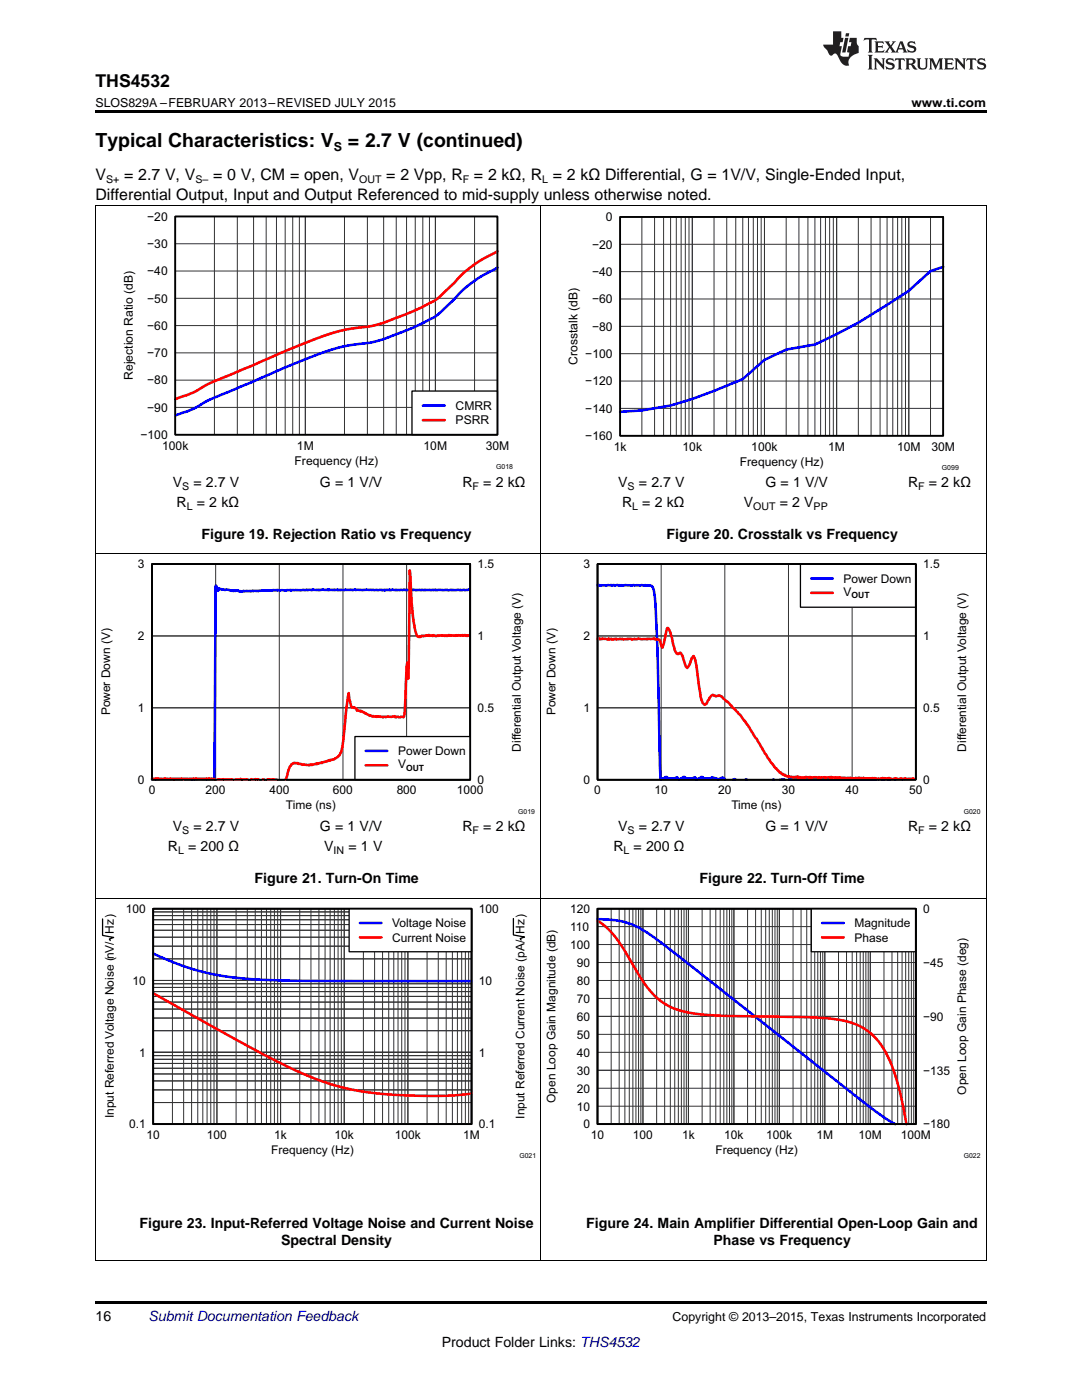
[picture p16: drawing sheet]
<svg xmlns="http://www.w3.org/2000/svg" width="216mm" height="279mm" viewBox="0 0 216 279" stroke-linecap="round" stroke-linejoin="round" font-family="sans-serif">
<defs><g id="words">
<g font-size="3.9">
<text x="19" y="29.3">Typical Characteristics: V</text>
<text x="69.4" y="29.3">= 2.7 V (continued)</text>
</g>
<text font-size="3.5" x="19" y="17.3">THS4532</text>
<g font-size="3.2">
<text x="19" y="36">V</text>
<text x="24.8" y="36">= 2.7 V, V</text>
<text x="42.5" y="36">= 0 V, CM = open, V</text>
<text x="77.1" y="36">= 2 Vpp, R = 2 kΩ, R = 2 kΩ Differential, G = 1V/V, Single-Ended Input,</text>
<text x="19" y="39.9">Differential Output, Input and Output Referenced to mid-supply unless otherwise noted.</text>
</g>
<g font-size="2.8">
<text x="34.5" y="97.2">V</text>
<text x="35.2" y="101.1">R</text>
<text x="38.6" y="97.2">= 2.7 V</text>
<text x="39.3" y="101.1">= 2 kΩ</text>
<text x="63.8" y="97.2">G = 1 V/V</text>
<text x="92.3" y="97.2">R</text>
<text x="96.4" y="97.2">= 2 kΩ</text>
<text x="123.4" y="97.2">V</text>
<text x="124.1" y="101.1">R</text>
<text x="127.5" y="97.2">= 2.7 V</text>
<text x="128.2" y="101.1">= 2 kΩ</text>
<text x="148.4" y="101.1">V</text>
<text x="152.7" y="97.2">G = 1 V/V</text>
<text x="155.6" y="101.1">= 2 V</text>
<text x="181.2" y="97.2">R</text>
<text x="185.3" y="97.2">= 2 kΩ</text>
<text x="40.2" y="107.5">Figure 19. Rejection Ratio vs Frequency</text>
<text x="133" y="107.5">Figure 20. Crosstalk vs Frequency</text>
<text x="34.5" y="165.9">V</text>
<text x="38.6" y="165.9">= 2.7 V</text>
<text x="63.8" y="165.9">G = 1 V/V</text>
<text x="92.3" y="165.9">R</text>
<text x="96.4" y="165.9">= 2 kΩ</text>
<text x="123.4" y="165.9">V</text>
<text x="127.5" y="165.9">= 2.7 V</text>
<text x="152.7" y="165.9">G = 1 V/V</text>
<text x="181.2" y="165.9">R</text>
<text x="185.3" y="165.9">= 2 kΩ</text>
<text x="33.5" y="169.9">R</text>
<text x="37.5" y="169.9">= 200 Ω</text>
<text x="64.7" y="169.9">V</text>
<text x="69.5" y="169.9">= 1 V</text>
<text x="122.4" y="169.9">R</text>
<text x="126.4" y="169.9">= 200 Ω</text>
<text x="50.8" y="176.2">Figure 21. Turn-On Time</text>
<text x="139.6" y="176.2">Figure 22. Turn-Off Time</text>
<text x="27.8" y="245">Figure 23. Input-Referred Voltage Noise and Current Noise</text>
<text x="117" y="245">Figure 24. Main Amplifier Differential Open-Loop Gain and</text>
<text x="56.1" y="248.5">Spectral Density</text>
<text x="142.4" y="248.5">Phase vs Frequency</text>
<text x="19" y="263.6">16</text>
<text x="88.2" y="268.9">Product Folder Links: THS4532</text>
</g>
<text font-size="2.8" fill="#0000c8" x="29.6" y="263.6">Submit Documentation Feedback</text>
<g font-size="2.5">
<text x="19" y="21.4">SLOS829A –FEBRUARY 2013–REVISED JULY 2015</text>
<text x="181.9" y="21.4">www.ti.com</text>
<text x="66.6" y="30.1">S</text>
<text x="134.2" y="263.6">Copyright © 2013–2015, Texas Instruments Incorporated</text>
</g>
<g font-size="2.4">
<text x="29.4" y="44.1">−20</text>
<text x="120.9" y="44.2">0</text>
<text x="29.4" y="49.5">−30</text>
<text x="118.1" y="49.6">−20</text>
<text x="29.4" y="55">−40</text>
<text x="118.1" y="55.1">−40</text>
<text x="29.4" y="65.8">−60</text>
<text x="29.4" y="60.4">−50</text>
<text x="118.1" y="60.5">−60</text>
<text x="29.4" y="71.3">−70</text>
<text x="116.8" y="71.5">−100</text>
<text x="118.1" y="66">−80</text>
<text x="26.5" y="75.8" transform="rotate(-90 26.5 75.8)">Rejection Ratio (dB)</text>
<text x="29.4" y="76.7">−80</text>
<text x="115.3" y="72.8" transform="rotate(-90 115.3 72.8)">Crosstalk (dB)</text>
<text x="116.8" y="76.9">−120</text>
<text x="29.4" y="82.2">−90</text>
<text x="90.9" y="81.8">CMRR</text>
<text x="116.8" y="82.4">−140</text>
<text x="28" y="87.6">−100</text>
<text x="32.3" y="89.7">100k</text>
<text x="59.3" y="89.7">1M</text>
<text x="84.5" y="89.7">10M</text>
<text x="90.9" y="84.7">PSRR</text>
<text x="96.9" y="89.7">30M</text>
<text x="116.8" y="87.8">−160</text>
<text x="122.5" y="90">1k</text>
<text x="136.2" y="90">10k</text>
<text x="149.9" y="90">100k</text>
<text x="165.3" y="90">1M</text>
<text x="179" y="90">10M</text>
<text x="185.8" y="90">30M</text>
<text x="58.8" y="92.7">Frequency (Hz)</text>
<text x="147.6" y="93">Frequency (Hz)</text>
<text x="27.5" y="113.4">3</text>
<text x="95.3" y="113.4">1.5</text>
<text x="116.4" y="113.4">3</text>
<text x="184.2" y="113.4">1.5</text>
<text x="168.3" y="116.3">Power Down</text>
<text x="168.3" y="118.9">V</text>
<text x="27.5" y="127.8">2</text>
<text x="95.3" y="127.8">1</text>
<text x="116.4" y="127.8">2</text>
<text x="184.2" y="127.8">1</text>
<text x="22" y="142.8" transform="rotate(-90 22 142.8)">Power Down (V)</text>
<text x="27.5" y="142.1">1</text>
<text x="95.3" y="142.1">0.5</text>
<text x="110.9" y="142.8" transform="rotate(-90 110.9 142.8)">Power Down (V)</text>
<text x="116.4" y="142.1">1</text>
<text x="184.2" y="142.1">0.5</text>
<text x="79.4" y="150.7">Power Down</text>
<text x="79.4" y="153.4">V</text>
<text x="103.9" y="150" transform="rotate(-90 103.9 150)">Differential Output Voltage (V)</text>
<text x="192.8" y="150" transform="rotate(-90 192.8 150)">Differential Output Voltage (V)</text>
<text x="27.5" y="156.5">0</text>
<text x="29.7" y="158.5">0</text>
<text x="41" y="158.5">200</text>
<text x="53.7" y="158.5">400</text>
<text x="57" y="161.5">Time (ns)</text>
<text x="66.4" y="158.5">600</text>
<text x="79.2" y="158.5">800</text>
<text x="91.2" y="158.5">1000</text>
<text x="95.3" y="156.5">0</text>
<text x="116.4" y="156.5">0</text>
<text x="118.6" y="158.5">0</text>
<text x="130.6" y="158.5">10</text>
<text x="143.3" y="158.5">20</text>
<text x="145.9" y="161.5">Time (ns)</text>
<text x="156" y="158.5">30</text>
<text x="168.7" y="158.5">40</text>
<text x="181.4" y="158.5">50</text>
<text x="184.2" y="156.5">0</text>
<text x="25.1" y="182.2">100</text>
<text x="78.3" y="185.1">Voltage Noise</text>
<text x="95.6" y="182.2">100</text>
<text x="113.8" y="185.8">110</text>
<text x="113.8" y="182.2">120</text>
<text x="170.5" y="185.1">Magnitude</text>
<text x="184.2" y="182.2">0</text>
<text x="78.3" y="187.9">Current Noise</text>
<text x="113.8" y="189.4">100</text>
<text x="170.5" y="187.9">Phase</text>
<text x="26.5" y="196.5">10</text>
<text x="95.6" y="196.5">10</text>
<text x="115.1" y="196.5">80</text>
<text x="115.1" y="192.9">90</text>
<text x="184.2" y="192.9">−45</text>
<text x="115.1" y="203.7">60</text>
<text x="115.1" y="200.1">70</text>
<text x="184.2" y="203.7">−90</text>
<text x="115.1" y="207.3">50</text>
<text x="27.8" y="210.9">1</text>
<text x="95.6" y="210.9">1</text>
<text x="115.1" y="214.5">30</text>
<text x="115.1" y="210.9">40</text>
<text x="184.2" y="214.5">−135</text>
<text x="110.9" y="220.1" transform="rotate(-90 110.9 220.1)">Open Loop Gain Magnitude (dB)</text>
<text x="115.1" y="221.6">10</text>
<text x="115.1" y="218">20</text>
<text x="192.8" y="218.5" transform="rotate(-90 192.8 218.5)">Open Loop Gain Phase (deg)</text>
<text x="22.7" y="223.2" transform="rotate(-90 22.7 223.2)">Input Referred Voltage Noise (nV/ Hz)</text>
<text x="25.8" y="225.2">0.1</text>
<text x="29.3" y="227.3">10</text>
<text x="41.3" y="227.3">100</text>
<text x="54.7" y="227.3">1k</text>
<text x="66.8" y="227.3">10k</text>
<text x="78.8" y="227.3">100k</text>
<text x="92.4" y="227.3">1M</text>
<text x="95.6" y="225.2">0.1</text>
<text x="104.7" y="223.3" transform="rotate(-90 104.7 223.3)">Input Referred Current Noise (pA/ Hz)</text>
<text x="116.4" y="225.2">0</text>
<text x="117.9" y="227.3">10</text>
<text x="126.3" y="227.3">100</text>
<text x="136.1" y="227.3">1k</text>
<text x="144.5" y="227.3">10k</text>
<text x="152.9" y="227.3">100k</text>
<text x="162.9" y="227.3">1M</text>
<text x="171.3" y="227.3">10M</text>
<text x="179.7" y="227.3">100M</text>
<text x="184.2" y="225.2">−180</text>
<text x="54.1" y="230.3">Frequency (Hz)</text>
<text x="142.7" y="230.3">Frequency (Hz)</text>
</g>
<g font-size="2.1">
<text x="21.2" y="36.6">S+</text>
<text x="39" y="36.6">S–</text>
<text x="71.7" y="36.6">OUT</text>
<text x="92.4" y="36.6">F</text>
<text x="108.2" y="36.6">L</text>
<text x="36.3" y="97.7">S</text>
<text x="37.3" y="101.7">L</text>
<text x="94.3" y="97.7">F</text>
<text x="125.2" y="97.7">S</text>
<text x="126.2" y="101.7">L</text>
<text x="150.3" y="101.7">OUT</text>
<text x="162.3" y="101.7">PP</text>
<text x="183.2" y="97.7">F</text>
<text x="36.3" y="166.5">S</text>
<text x="94.3" y="166.5">F</text>
<text x="125.2" y="166.5">S</text>
<text x="183.2" y="166.5">F</text>
<text x="35.5" y="170.5">L</text>
<text x="66.6" y="170.5">IN</text>
<text x="124.4" y="170.5">L</text>
</g>
<g font-size="1.7">
<text x="169.9" y="119.4">OUT</text>
<text x="81" y="153.8">OUT</text>
</g>
<g font-size="1.4">
<text x="99" y="93.7">G018</text>
<text x="187.9" y="93.9">G099</text>
<text x="103.4" y="162.4">G019</text>
<text x="192.3" y="162.4">G020</text>
<text x="103.7" y="231.2">G021</text>
<text x="192.3" y="231.2">G022</text>
</g>
</g></defs>
<path d="M19 251.5l.2 .1zM196.7 251.5l.1 .1zM19 259.7h177.8v.5h-177.8z" fill="#000"/>
<path d="M19.1 179.3v72.3M107.9 179.3v72.3M196.8 179.3v72.3M19 251.5h177.8" fill="none" stroke="#000" stroke-width=".2"/>
<path d="M20.5 183.4v3.3l2.2 .4-.9 .3 .2 .3M30.6 181.3h63.5v43.1h-63.5zM102.4 183.3v3.3l2.3 .4-.9 .3 .2 .3" fill="none" stroke="#000" stroke-width=".26"/>
<g fill="none" stroke="#333" stroke-width=".2">
<path d="M30.6 181.3h63.5v43.1h-63.5zM30.6 200h63.5M30.6 198.9h63.5M30.6 197.9h63.5M30.6 197.1h63.5M30.6 196.3h63.5M30.6 195.7h63.5M30.6 191.4h63.5M30.6 188.8h63.5M30.6 187h63.5M30.6 185.7h63.5M30.6 184.5h63.5"/>
<path d="M30.6 183.6h63.5M30.6 182.7h63.5M30.6 182h63.5M34.4 181.3v43.1M36.6 181.3v43.1M38.2 181.3v43.1M39.5 181.3v43.1M40.5 181.3v43.1M41.3 181.3v43.1M42.1 181.3v43.1M42.7 181.3v43.1M43.3 181.3v43.1"/>
<path d="M47.1 181.3v43.1M49.3 181.3v43.1M50.9 181.3v43.1M52.2 181.3v43.1M53.2 181.3v43.1M54 181.3v43.1M54.8 181.3v43.1M55.4 181.3v43.1M56 181.3v43.1M59.8 181.3v43.1M62 181.3v43.1M63.6 181.3v43.1"/>
<path d="M64.9 181.3v43.1M65.9 181.3v43.1M66.7 181.3v43.1M67.5 181.3v43.1M68.1 181.3v43.1M68.7 181.3v43.1M72.5 181.3v43.1M74.7 181.3v43.1M76.3 181.3v43.1M77.6 181.3v43.1M78.6 181.3v43.1M79.4 181.3v43.1"/>
<path d="M80.2 181.3v43.1M80.8 181.3v43.1M81.4 181.3v43.1M85.2 181.3v43.1M87.5 181.3v43.1M89 181.3v43.1M90.3 181.3v43.1M91.3 181.3v43.1M92.1 181.3v43.1M92.9 181.3v43.1M93.5 181.3v43.1M30.6 217.5h63.5"/>
<path d="M30.6 215.7h63.5M30.6 214.3h63.5M30.6 213.2h63.5M30.6 212.2h63.5M30.6 211.4h63.5M30.6 210.7h63.5M30.6 210h63.5M30.6 205.7h63.5M30.6 203.2h63.5M30.6 201.4h63.5M30.6 220h63.5"/>
</g>
<path d="M30.6 190.3l4.7 2 4.5 1.5 4.1 .9 4.5 .6 4.7 .3 7 .1 34 .1" fill="none" stroke="#00f" stroke-width=".51"/>
<path d="M30.6 198.2l23.2 12.9 6.6 3.2 5.4 2 5.7 1.4 6.4 .7 9.8 .3 3.9-.2 2.5-.3" fill="none" stroke="#f00" stroke-width=".51"/>
<path d="M69.7 181.3h24.4v8.6h-24.4z" fill="#fff"/>
<path d="M69.7 181.3h24.4v8.6h-24.4zM119.2 181.3h63.5v43.1h-63.5z" fill="none" stroke="#000" stroke-width=".26"/>
<path d="M71.8 184.2h4.3M119.2 183.4l2.7 .2 2.3 .3a21.3 21.3 0 0 1 8.2 4.6l39.9 31.4 3.8 2.9 2.5 1.6" fill="none" stroke="#00f" stroke-width=".51"/>
<path d="M71.8 187.1h4.3M119.2 183.7a17.9 17.9 0 0 1 6.1 7.2l1 1.6a21 21 0 0 0 6.1 7.7 20.4 20.4 0 0 0 10.2 2.4l19.5 .4 4.1 .3 2.5 .5a11.8 11.8 0 0 1 8.6 7.3 51.6 51.6 0 0 1 3.6 13.3" fill="none" stroke="#f00" stroke-width=".51"/>
<path d="M30.6 181.3h63.5v43.1h-63.5z" fill="none" stroke="#000" stroke-width=".34"/>
<g fill="none" stroke="#333" stroke-width=".2">
<path d="M119.2 181.3h63.5v43.1h-63.5zM119.2 199.3h63.5M119.2 195.7h63.5M119.2 192.1h63.5M119.2 188.5h63.5M119.2 184.9h63.5M122 181.3v43.1M123.6 181.3v43.1M124.7 181.3v43.1M125.6 181.3v43.1M126.3 181.3v43.1M126.9 181.3v43.1"/>
<path d="M127.4 181.3v43.1M127.9 181.3v43.1M128.3 181.3v43.1M131 181.3v43.1M132.6 181.3v43.1M133.8 181.3v43.1M134.6 181.3v43.1M135.4 181.3v43.1M136 181.3v43.1M136.5 181.3v43.1M137 181.3v43.1M137.4 181.3v43.1"/>
<path d="M140.1 181.3v43.1M141.7 181.3v43.1M142.8 181.3v43.1M143.7 181.3v43.1M144.4 181.3v43.1M145 181.3v43.1M145.6 181.3v43.1M146 181.3v43.1M146.4 181.3v43.1M149.2 181.3v43.1M150.8 181.3v43.1M151.9 181.3v43.1"/>
<path d="M152.8 181.3v43.1M153.5 181.3v43.1M154.1 181.3v43.1M154.6 181.3v43.1M155.1 181.3v43.1M155.5 181.3v43.1M158.2 181.3v43.1M159.8 181.3v43.1M161 181.3v43.1M161.9 181.3v43.1M162.6 181.3v43.1M163.2 181.3v43.1"/>
<path d="M163.7 181.3v43.1M164.2 181.3v43.1M164.6 181.3v43.1M167.3 181.3v43.1M168.9 181.3v43.1M170 181.3v43.1M170.9 181.3v43.1M171.6 181.3v43.1M172.3 181.3v43.1M172.8 181.3v43.1M173.2 181.3v43.1M173.7 181.3v43.1"/>
<path d="M176.4 181.3v43.1M178 181.3v43.1M179.1 181.3v43.1M180 181.3v43.1M180.7 181.3v43.1M181.3 181.3v43.1M181.9 181.3v43.1M182.3 181.3v43.1M119.2 217.2h63.5M119.2 213.6h63.5M119.2 210h63.5M119.2 206.4h63.5"/>
<path d="M119.2 202.8h63.5M119.2 220.8h63.5"/>
</g>
<path d="M161.9 181.3h20.8v8.6h-20.8z" fill="#fff"/>
<path d="M30.3 112.6h63.5v43h-63.5zM161.9 181.3h20.8v8.6h-20.8z" fill="none" stroke="#000" stroke-width=".26"/>
<path d="M93.7 117.8l-9.5-.1-1.3 .1-.6-.1-.9 .1-.8-.2-.2 .2-1.3-.1-.1 .1-.7-.2-.3 .2-.4-.1-.8 .2-.1-.2-.5 .1-3.2-.1-2 .1-.2-.2-.3 .2-1.6-.2-.2 .2-.6-.1-.7 .1-.1-.1-1.5 .1-.2-.2-.1 .2-1.1-.2-.8 .2-2.4-.1-.3 .1-.3-.1-2.5 .1-.1-.1-1.1 .2-2.4-.2-.2 .2h-2.6l-.2 .1h-1l-.1-.1-.3 .1-.8-.1-.4 .1-.3-.1-.4 .2-.6-.1-.1-.2-.9 .2-.1-.2-.2 .1-.6-.2h-1.1l-.9-.3-.2 .5h-.1l-.2-1h-.2l-.2 38.6-.5-.1-.9 .1-1.8-.1-2.2 .2-.1-.2-1 .1-.1-.1-.5 .2-1.3-.2-1 .1-1.7-.1-1.4 .1M164 184.2h4.3" fill="none" stroke="#00f" stroke-width=".51"/>
<g fill="none" stroke="#f00" stroke-width=".51">
<path d="M93.7 126.8l-.5 .1-.4-.2-1 .2-.6-.1-.4 .1-1.3-.2-.2 .2h-1.1l-.1-.1-1.1 .2-.4-.2a.93 .93 0 0 1-1-.1l-.1 .2-.3-.1-.4 .1h-.7l-.2 .2-.6-.1a13.9 13.9 0 0 1-1-5.3l-.5-7.9-.3 21.6-.1 .1-.1-3.2-.7 10.7-.1 .1-.5-.1-.4 .1-.2-.1-.6 .1-.1-.2-.6 .2-.9-.1-.3 .1-.1-.1-.4 .1-.7-.2-.5 .2-.2-.1a3 3 0 0 1-2-.6h-.1l-.1-.2-.7-.2-.1-.2-.1 .1-.7-.1-.1-.3-.4-.3-.1 .1-.4-.1-.5-1.7-.1-1.2-.5 3.5a41 41 0 0 1-1.2 8.5 1.79 1.79 0 0 1-1.1 1.1l-2.2 .7-.4 .2-.1-.2-.7 .4-.2-.2-.1 .2-.9 .2-.2-.1-.3 .1-1.9-.2a1.47 1.47 0 0 0-2.2 1l-.3 1.5-.4 .6M30.3 155.4l.3 .1 1-.1 .1 .1 .4-.1 .4 .1 .4-.1 .4 .2 .7-.2 .3 .1 .2-.1 .1 .2 .2-.2 .1 .1 1.4-.1 .3 .2 .3-.2 .7 .1 1.6-.1 .8 .1 1.8-.1 .3 .1 .7-.1 .1 .2M43.4 155.6h.2M43.7 155.6h.3M44.2 155.6h.7M45.1 155.6h.3M45.7 155.6h.1M46 155.6h.2M46.3 155.6h.2M46.8 155.6h.2M47.2 155.6h.3M47.9 155.6l.1-.2 .1 .2h.6"/>
<path d="M48.9 155.6h.5M50.1 155.6v-.1l.3 .1M50.7 155.6l.3-.1 .6 .1M52.4 155.6h.3M53.3 155.6h.4M53.8 155.6h.1M54.2 155.6h.7M55.2 155.6h.1M164 187.1h4.3"/>
</g>
<path d="M119.2 181.3h63.5v43.1h-63.5z" fill="none" stroke="#000" stroke-width=".34"/>
<path d="M19.1 110.5v68.8M107.9 110.5v68.8M196.8 110.5v68.8M19 179.2h177.8" fill="none" stroke="#000" stroke-width=".2"/>
<path d="M30.3 112.6h63.5v43h-63.5zM43 112.6v43M55.7 112.6v43M68.4 112.6v43M81.1 112.6v43M30.3 126.9h63.5M30.3 141.3h63.5" fill="none" stroke="#333" stroke-width=".2"/>
<path d="M70.8 147h23v8.6h-23z" fill="#fff"/>
<path d="M119.2 112.6h63.5v43h-63.5zM70.8 147h23v8.6h-23z" fill="none" stroke="#000" stroke-width=".26"/>
<g fill="none" stroke="#00f" stroke-width=".51">
<path d="M119.2 116.8l2.7-.1 .2 .2 .4-.1 .2 .1 .5-.2 .3 .2 .2-.1 .1 .1 1-.1 1.2 .1 .5-.1 2.9 .1a.8 .8 0 0 1 1 .7l.1 .6a356.8 356.8 0 0 1 1 27.9l.3 9.5 1.1-.5a2.82 2.82 0 0 0 2.2 .1l.3 .4 1.1-.5a2.81 2.81 0 0 0 2.2 .1l.2 .4 1.2-.5a2.82 2.82 0 0 0 2.1 .1l.5 .1a1.16 1.16 0 0 0 1.4-.1h.1l.5 .4M73 149.9h4.3M146.2 155.6h.2M146.4 155.6l.3-.1 .1 .1M148.8 155.6h.2M154.2 155.6h.2M155.7 155.6h.1M156 155.6h.6M157.4 155.6h1.4M158.9 155.6h.1M159.4 155.6l.2-.1 .1 .1M159.8 155.6h1.2"/>
<path d="M161.1 155.6l1.3-.1 .3 .1h2.4M165.3 155.6h.5M165.9 155.6h.4M166.6 155.6h.1M166.9 155.6h1.5M168.5 155.6h.2M168.9 155.6h.1M169.1 155.6l1.8-.1 .7 .1M171.6 155.6l1.7-.1 1.1 .1M174.5 155.6l.1-.1h1.5l.6 .1M182.6 155.5h-2.7l-.5 .1-.9-.1-.3 .1-.4-.1-1 .1"/>
</g>
<path d="M119.2 127.5l.3-.1 .2 .2 .5-.2 .9 .2 .3-.1 .1 .1 .1-.1 .3 .1 .1-.1 .1 .1 .9-.1 .4 .1 .3-.1 .7 .1 1.2-.1 .6 .1 1.4-.2 .4 .2 2.9-.1a1.02 1.02 0 0 1 1 1.2l.3 .6 1-4a4.5 4.5 0 0 1 1 2.8l.5 1.8a.56 .56 0 0 0 .4 .6 .56 .56 0 0 0 .6-.2 5 5 0 0 1 1.1 2.5l.3 .5 .5-.8 .4-1.1 .4-.5 .1 .3a31.5 31.5 0 0 1 1 6.2l.4 2.1 .3 .8 .4 .4a2.16 2.16 0 0 0 1-1.4l.2-.3a.6 .6 0 0 1 1.1 0l.2-.1a1.04 1.04 0 0 1 1.3 .5l.9 .7 .9 1.1 .5 .4 2 2.3 2 3.3 .3 .2 2.1 3.8 1.7 2.2 1.3 1.1h.2l.3 .2 .1-.1 .2 .3h.4l.9 .3 .7-.2 .2 .1 .1-.1 .2 .2 .2-.1 .5 .2 .5-.1 .2-.1 .5 .1 .3-.1 .3 .1 1.5-.1 .3 .2 .7-.2 .3 .2 .2-.2 .8 .1 .1-.2 .3 .2 .5-.1 .4 .2 .5-.2 .5 .2 1.8-.1 .1 .1 .5 .1 .9-.2 .9 .2 .1-.2 .1 .3 .2-.2 .7 .1 .8-.1 1.4 .2 .6-.2 .2 .1 .1-.1 .1 .1h.4a.89 .89 0 0 1 1 0h.6l.2-.1a3.3 3.3 0 0 0 2 0l.1 .3 .4-.2 .6 .1 .3-.1 .1 .1h.4M73 152.7h4.3" fill="none" stroke="#f00" stroke-width=".51"/>
<path d="M30.3 112.6h63.5v43h-63.5z" fill="none" stroke="#000" stroke-width=".34"/>
<path d="M119.2 112.6h63.5v43h-63.5zM131.9 112.6v43M144.6 112.6v43M157.3 112.6v43M170 112.6v43M119.2 126.9h63.5M119.2 141.3h63.5" fill="none" stroke="#333" stroke-width=".2"/>
<path d="M159.7 112.6h23v8.6h-23z" fill="#fff"/>
<path d="M35 43.2h64.3v43.6h-64.3zM159.7 112.6h23v8.6h-23z" fill="none" stroke="#000" stroke-width=".26"/>
<path d="M161.9 115.4h4.3" fill="none" stroke="#00f" stroke-width=".51"/>
<path d="M161.9 118.3h4.3" fill="none" stroke="#f00" stroke-width=".51"/>
<path d="M119.2 112.6h63.5v43h-63.5z" fill="none" stroke="#000" stroke-width=".34"/>
<path d="M19.1 41.1v69.4M107.9 41.1v69.4M196.8 41.1v69.4M19 110.5h177.8" fill="none" stroke="#000" stroke-width=".2"/>
<g fill="none" stroke="#333" stroke-width=".2">
<path d="M35 43.2h64.3v43.6h-64.3zM35 59.5h64.3M35 54.1h64.3M35 48.6h64.3M42.8 43.2v43.6M47.4 43.2v43.6M50.6 43.2v43.6M53.1 43.2v43.6M55.2 43.2v43.6M56.9 43.2v43.6M58.4 43.2v43.6M59.7 43.2v43.6"/>
<path d="M60.9 43.2v43.6M68.7 43.2v43.6M73.3 43.2v43.6M76.6 43.2v43.6M79.1 43.2v43.6M81.1 43.2v43.6M82.9 43.2v43.6M84.4 43.2v43.6M85.7 43.2v43.6M86.9 43.2v43.6M94.7 43.2v43.6M35 75.9h64.3"/>
<path d="M35 70.4h64.3M35 65h64.3M35 81.3h64.3"/>
</g>
<path d="M99.3 53.4l-1.5 .8a24.1 24.1 0 0 0-7.8 6.1 14.8 14.8 0 0 1-4.9 3.8l-3.2 1.5-5.7 2.2-2.3 .6-5.2 .7-4.9 1.5-7.3 2.9-15.3 6.6a22.6 22.6 0 0 1-6.2 2.8" fill="none" stroke="#00f" stroke-width=".52"/>
<path d="M99.3 50.2l-1.5 .7a24.1 24.1 0 0 0-7.8 6.2 14.8 14.8 0 0 1-4.9 3.8l-2.9 1.3-6 2.3-2.3 .6-5.2 .7-4.9 1.5-7.5 3-15.1 6.5a22.4 22.4 0 0 1-6.2 2.9" fill="none" stroke="#f00" stroke-width=".52"/>
<path d="M82.2 78h17.1v8.8h-17.1z" fill="#fff"/>
<path d="M123.7 43.3h64.5v43.7h-64.5zM82.2 78h17.1v8.8h-17.1z" fill="none" stroke="#000" stroke-width=".26"/>
<path d="M188.2 53.3l-2.5 .8-4.4 3.9a111.7 111.7 0 0 1-18.7 10.8l-5.7 1-4.4 2-4.3 3.9-5.7 2.3a48.1 48.1 0 0 1-18.8 4.2M84.4 80.9h4.3" fill="none" stroke="#00f" stroke-width=".52"/>
<path d="M84.4 83.8h4.3" fill="none" stroke="#f00" stroke-width=".52"/>
<path d="M35 43.2h64.3v43.6h-64.3zM123.7 43.3h64.5v43.7h-64.5z" fill="none" stroke="#000" stroke-width=".35"/>
<g fill="none" stroke="#333" stroke-width=".2">
<path d="M123.7 43.3h64.5v43.7h-64.5zM123.7 59.7h64.5M123.7 54.2h64.5M123.7 48.8h64.5M128.1 43.3v43.7M130.6 43.3v43.7M132.4 43.3v43.7M133.8 43.3v43.7M134.9 43.3v43.7M135.9 43.3v43.7M136.7 43.3v43.7M137.5 43.3v43.7"/>
<path d="M138.1 43.3v43.7M142.5 43.3v43.7M145 43.3v43.7M146.8 43.3v43.7M148.2 43.3v43.7M149.3 43.3v43.7M150.3 43.3v43.7M151.1 43.3v43.7M151.9 43.3v43.7M152.5 43.3v43.7M156.9 43.3v43.7M159.4 43.3v43.7"/>
<path d="M161.2 43.3v43.7M162.6 43.3v43.7M163.7 43.3v43.7M164.7 43.3v43.7M165.5 43.3v43.7M166.3 43.3v43.7M166.9 43.3v43.7M171.3 43.3v43.7M173.8 43.3v43.7M175.6 43.3v43.7M177 43.3v43.7M178.1 43.3v43.7"/>
<path d="M179.1 43.3v43.7M179.9 43.3v43.7M180.7 43.3v43.7M181.3 43.3v43.7M185.7 43.3v43.7M123.7 76h64.5M123.7 70.6h64.5M123.7 65.1h64.5M123.7 81.5h64.5"/>
</g>
<path d="M19 41.1h177.8" fill="none" stroke="#000" stroke-width=".2"/>
<path d="M19 22h177.8v.5h-177.8z" fill="#000"/>
<g fill="#231f20">
<path d="M172.5 7.6l-.1 .5 .4-.2h.6v.1v2.1l-.2 .4h.9l-.2-.4v-2.1l.1-.1h.5l.5 .2-.2-.5zM174.5 8.3l.2 .3v1.5l-.2 .4h1.8l.2-.6a1.04 1.04 0 0 1-1.3 .2v-.7h.6l.3 .2v-.6l-.3 .2h-.6v-.6l.8-.1 .4 .3-.2-.5zM176.5 8.3l.9 1.1-.9 1.1h.8l-.2-.2 .4-.7 .5 .7-.2 .2h1.5l-.2-.2 .2-.4h.9l.1 .4-.2 .2h1l-.3-.3-.7-1.9h-.5l-.9 2-.8-1 .9-1h-.8l.1 .3-.4 .5-.3-.6 .1-.2zM179.7 8.6l.4 1h-.7zM181.3 8.4a.63 .63 0 0 0-.2 .7 .63 .63 0 0 0 .6 .4l.6 .2 .1 .2a.75 .75 0 0 1-.7 .4 .75 .75 0 0 1-.6-.5l.1 .7 .1-.1a1.11 1.11 0 0 0 1.5-.6 1.13 1.13 0 0 0-1.2-.8l-.1-.4a1.04 1.04 0 0 1 1.2 .2l-.2-.5-.2 .1-.4-.2zM173.2 10.9l.2 .4v2.2l-.2 .4h1l-.3-.4v-2.2l.3-.4zM174.3 11.6l.3 .4v1.5l-.3 .4h.8l-.2-.4v-1.3l1.5 1.7v-1.9l.2-.4h-.7l.2 .4v.9l-1.1-1.3zM177 11.8a.62 .62 0 0 0-.2 .7 .62 .62 0 0 0 .6 .4l.6 .1 .1 .3a.76 .76 0 0 1-.7 .3 .76 .76 0 0 1-.7-.4l.2 .7 .1-.1a1.11 1.11 0 0 0 1.5-.6 1.13 1.13 0 0 0-1.2-.8l-.1-.4a1.04 1.04 0 0 1 1.2 .2l-.2-.6-.2 .1-.5-.1zM178.7 11.6l-.2 .6a.61 .61 0 0 1 .8-.3v1.6l-.2 .4h.9l-.2-.4v-1.6a.63 .63 0 0 1 .7 .3l-.1-.6zM180.6 11.6l.3 .4v1.5l-.3 .4h1l-.2-.2-.1-.8 .6 .2a.76 .76 0 0 0 1.2 .7l-1-1a.58 .58 0 0 0 .6-.5 .58 .58 0 0 0-.5-.6zM181.4 11.9h.1a.45 .45 0 0 1 .5 .1 .45 .45 0 0 1 .1 .5l-.8 .2zM182.9 11.6l.2 .2a2.17 2.17 0 0 0 .3 1.9 .99 .99 0 0 0 1.6-.6v-1.1l.2-.4h-.7l.2 .2a1.92 1.92 0 0 1-.2 1.8 .6 .6 0 0 1-.9-.5v-1.1l.2-.4zM185.4 11.6l.2 .4v1.5l-.2 .4h.7l-.2-.4v-1.4l.8 1.8 .8-1.8v1.4l-.2 .4h.9l-.2-.4v-1.5l.2-.4h-.8l-.6 1.5-.6-1.5zM188.4 11.6l.2 .4v1.5l-.2 .4h1.8l.1-.6a1.04 1.04 0 0 1-1.2 .1v-.6h.5l.4 .2v-.6l-.4 .2h-.5v-.7h.8l.3 .3-.1-.6zM190.5 11.6l.2 .4v1.5l-.2 .4h.7l-.2-.4v-1.3l1.5 1.7v-1.9l.2-.4h-.7l.2 .4v.9l-1.1-1.3zM192.9 11.6l-.1 .6a.61 .61 0 0 1 .7-.3l.1 1.6-.3 .4h1l-.3-.4 .1-1.6a.63 .63 0 0 1 .7 .3l-.1-.6zM195.2 11.8a.62 .62 0 0 0-.2 .7 .62 .62 0 0 0 .6 .4l.6 .1 .1 .3a.76 .76 0 0 1-.7 .3 .76 .76 0 0 1-.6-.4l.1 .7 .1-.1a1.11 1.11 0 0 0 1.6-.6 1.13 1.13 0 0 0-1.3-.8l-.1-.4a1.04 1.04 0 0 1 1.2 .2l-.1-.6-.2 .1-.5-.1z"/>
<path d="M166.2 6.3v2.6h-1.9v.4l.8 .9a.91 .91 0 0 0 1 .8 .56 .56 0 0 1 .5-.3 .56 .56 0 0 1 .5 .3l.4 .8a1.53 1.53 0 0 0 1.9 1.2 1.54 1.54 0 0 1 1-2.1l.9-.3v-1.4a1.52 1.52 0 0 1-.4-1.6h-1.3l-.2 .8h.5l-.2 .8h-.5l-.1 1v.2l.4 .1-.2 .8a1.93 1.93 0 0 1-1.6-.3l.3-1.8h-.5l.2-.8h.4l.2-.8h-.4v-1.3zM168.6 7.6l-.6 2.9h.7l.6-2.9zM168.8 6.6l-.1 .7h.6l.2-.7z"/>
</g>
<use href="#words"/>
</svg>
